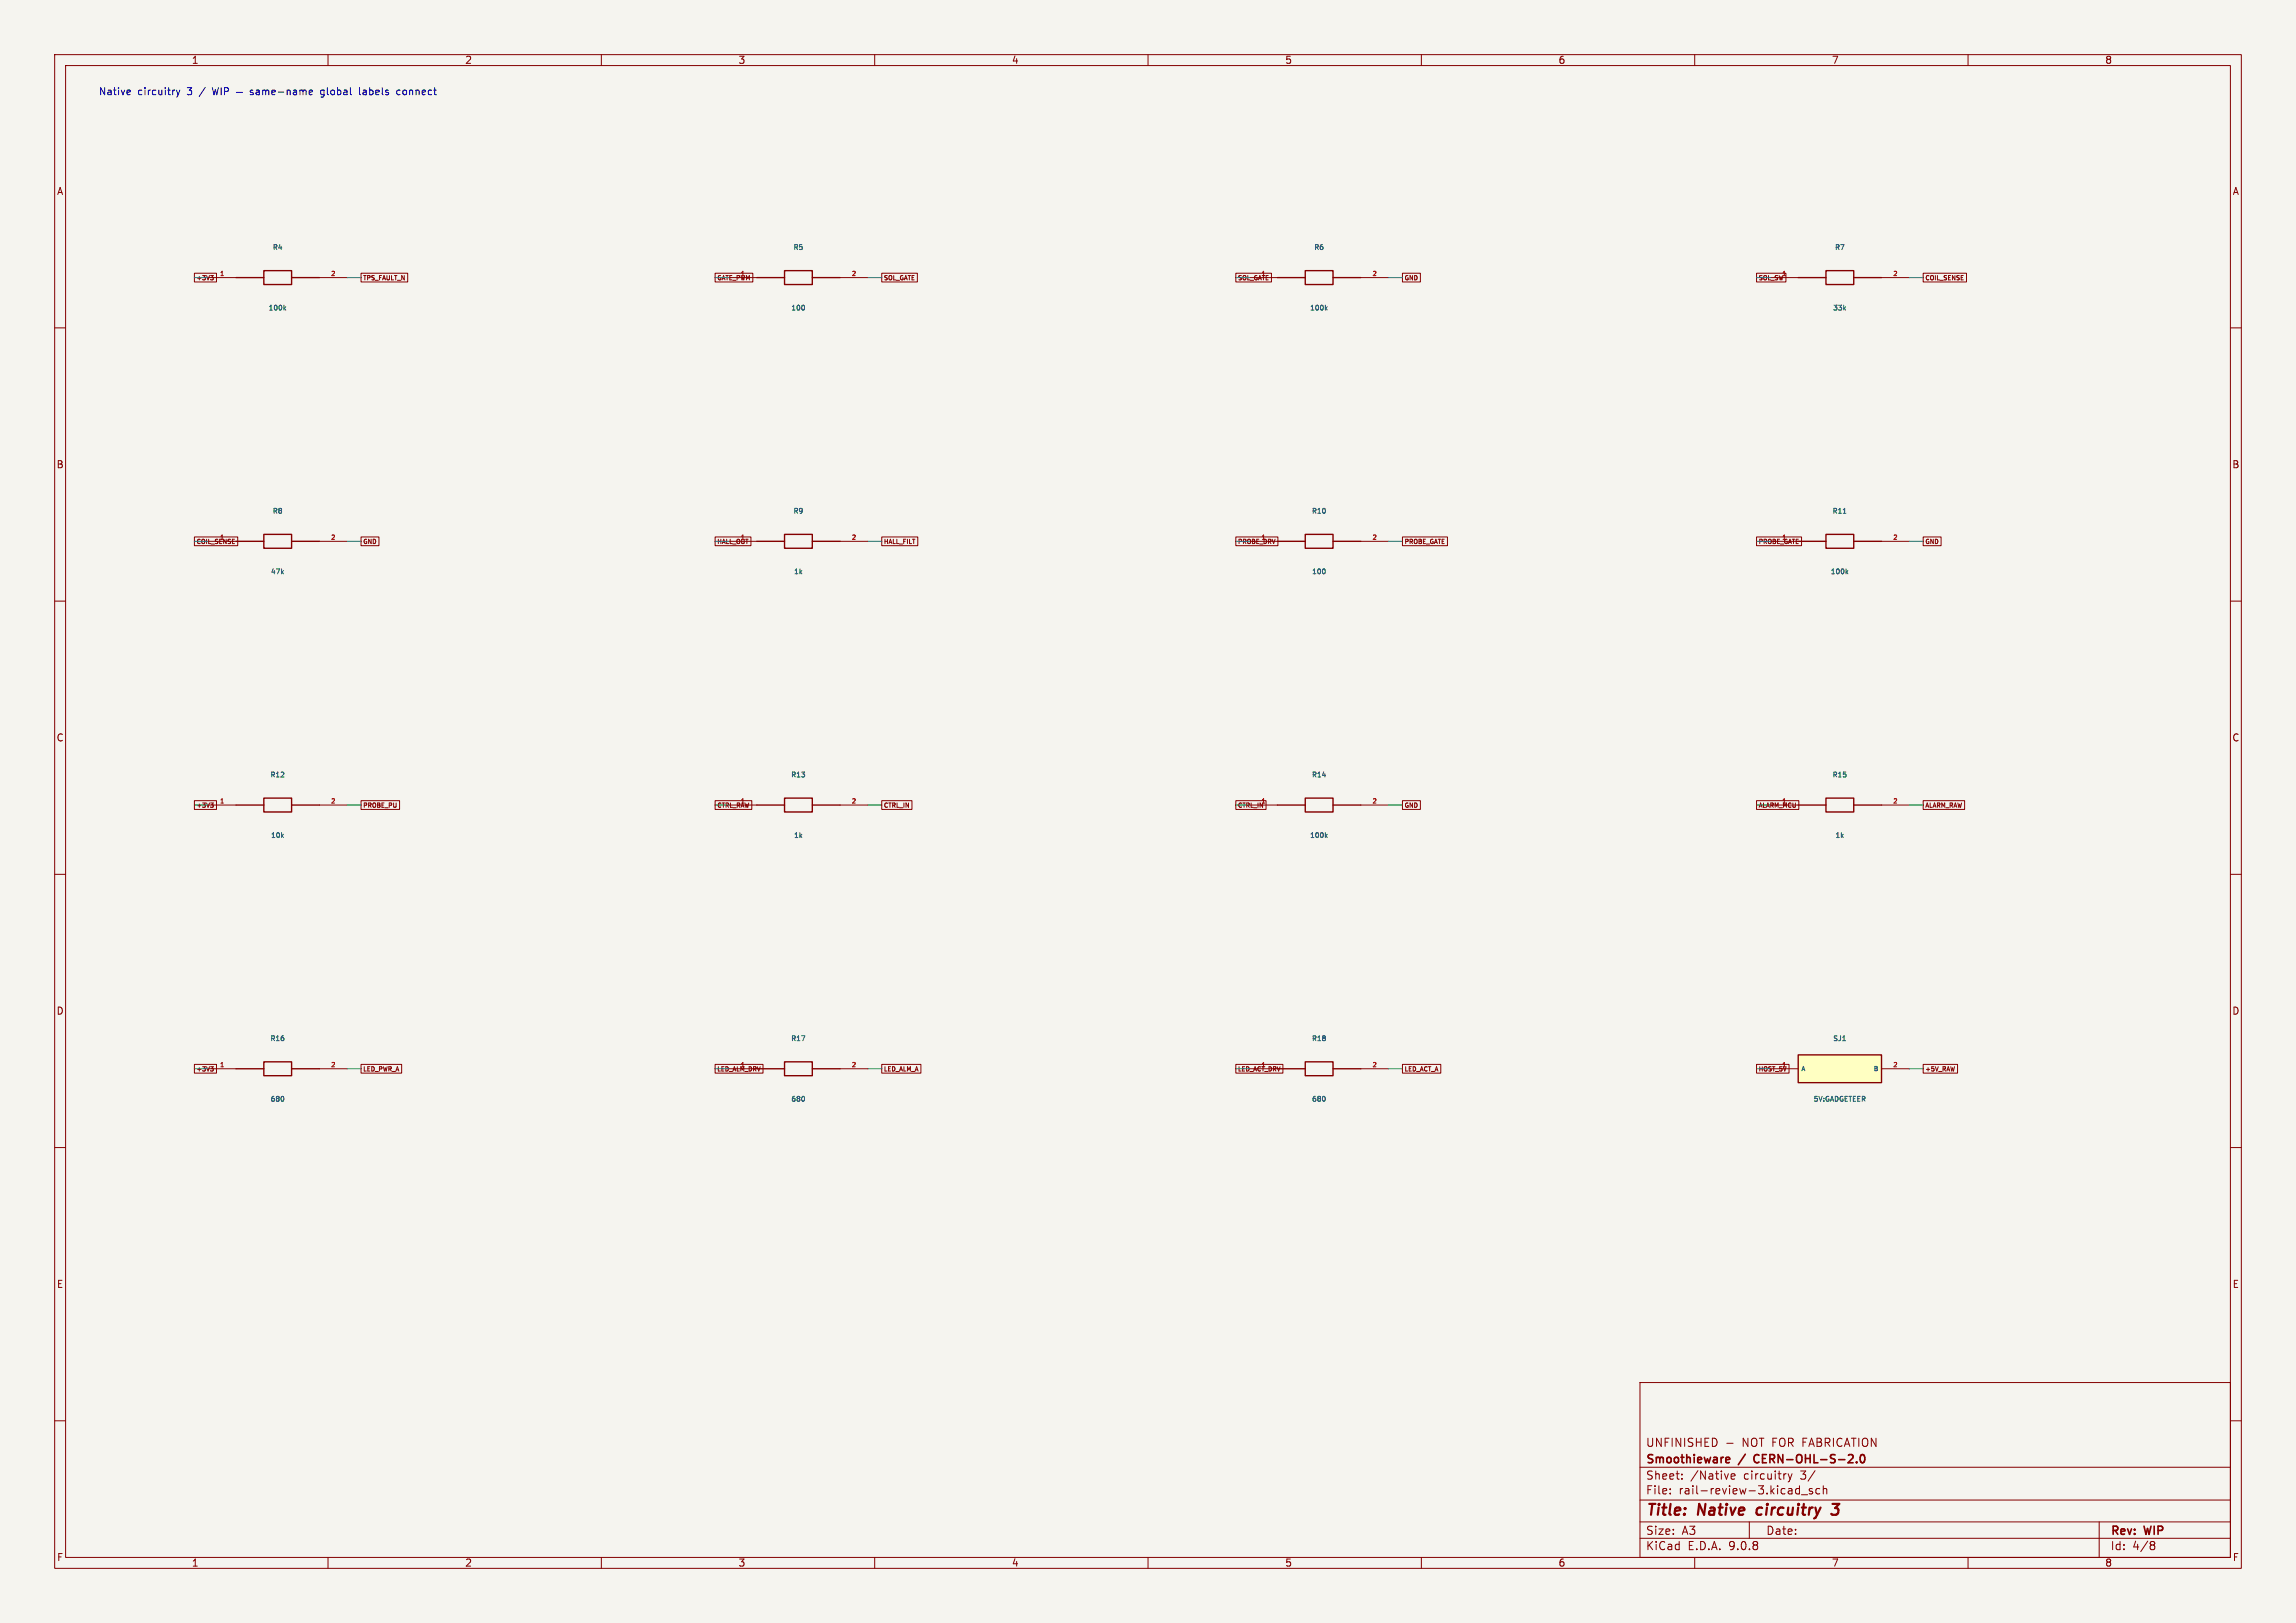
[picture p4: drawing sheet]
<svg xmlns="http://www.w3.org/2000/svg" width="420mm" height="297mm" viewBox="0 0 420 297" stroke-linecap="round" stroke-linejoin="round" font-family="sans-serif">
<defs><g id="words">
<g font-size="2.8" fill="#840000">
<text x="301" y="277.9">Title:</text>
<text x="310.6" y="277.9">Native</text>
<text x="322.2" y="277.9">circuitry</text>
</g>
<g font-size="2.1" fill="#840000">
<text x="301" y="268.2">Smoothieware</text>
<text x="301" y="265">UNFINISHED</text>
<text x="318.2" y="268.2">/</text>
<text x="318.7" y="265">NOT FOR FABRICATION</text>
<text x="321.5" y="268.2">CERN-OHL-S-2.0</text>
<text x="301" y="273.7">File:</text>
<text x="301" y="271">Sheet:</text>
<text x="307.1" y="273.7">rail-review-3.kicad_sch</text>
<text x="309.2" y="271">/Native</text>
<text x="319" y="271">circuitry</text>
<text x="329.5" y="271">3/</text>
<text x="301" y="281.1">Size:</text>
<text x="307.6" y="281.1">A3</text>
<text x="323" y="281.1">Date:</text>
<text x="386" y="281.3">Rev:</text>
<text x="392.4" y="281.3">WIP</text>
<text x="301" y="283.9">KiCad</text>
<text x="308.7" y="283.9">E.D.A.</text>
<text x="316.3" y="283.9">9.0.8</text>
<text x="386" y="283.9">Id:</text>
<text x="390.1" y="283.9">4/8</text>
</g>
<g font-size="1.8" fill="#840000">
<text x="35" y="11.9">1</text>
<text x="85" y="11.9">2</text>
<text x="135" y="11.9">3</text>
<text x="185" y="11.9">4</text>
<text x="235" y="11.9">5</text>
<text x="285" y="11.9">6</text>
<text x="335" y="11.9">7</text>
<text x="385" y="11.9">8</text>
<text x="10.3" y="35.9">A</text>
<text x="408.3" y="35.9">A</text>
<text x="10.3" y="85.9">B</text>
<text x="408.2" y="85.9">B</text>
<text x="10.3" y="135.9">C</text>
<text x="408.2" y="135.9">C</text>
<text x="10.3" y="185.9">D</text>
<text x="408.2" y="185.9">D</text>
<text x="10.3" y="235.9">E</text>
<text x="408.3" y="235.9">E</text>
<text x="10.3" y="285.9">F</text>
<text x="35" y="286.9">1</text>
<text x="85" y="286.9">2</text>
<text x="135" y="286.9">3</text>
<text x="185" y="286.9">4</text>
<text x="235" y="286.9">5</text>
<text x="285" y="286.9">6</text>
<text x="335" y="286.9">7</text>
<text x="385" y="286.9">8</text>
<text x="408.3" y="285.9">F</text>
</g>
<g font-size="1.8" fill="#0000c2">
<text x="18" y="17.6">Native</text>
<text x="25.2" y="17.6">circuitry</text>
<text x="34.4" y="17.6">3</text>
<text x="36.8" y="17.6">/</text>
<text x="59.7" y="17.6">global</text>
<text x="66.9" y="17.6">labels</text>
<text x="74" y="17.6">connect</text>
</g>
<g font-size="1.3" fill="#006464">
<text x="49.8" y="45.9">R4</text>
<text x="145" y="45.9">R5</text>
<text x="240.3" y="45.9">R6</text>
<text x="335.5" y="45.9">R7</text>
<text x="49" y="57">100k</text>
<text x="144.6" y="57">100</text>
<text x="239.5" y="57">100k</text>
<text x="335.2" y="57">33k</text>
<text x="49.8" y="94.2">R8</text>
<text x="145" y="94.2">R9</text>
<text x="239.9" y="94.2">R10</text>
<text x="335.1" y="94.2">R11</text>
<text x="49.4" y="105.3">47k</text>
<text x="145.1" y="105.3">1k</text>
<text x="239.9" y="105.3">100</text>
<text x="334.8" y="105.3">100k</text>
<text x="49.4" y="142.5">R12</text>
<text x="144.6" y="142.5">R13</text>
<text x="239.9" y="142.5">R14</text>
<text x="335.1" y="142.5">R15</text>
<text x="49.4" y="153.5">10k</text>
<text x="145.1" y="153.5">1k</text>
<text x="239.5" y="153.5">100k</text>
<text x="335.6" y="153.5">1k</text>
<text x="49.4" y="190.7">R16</text>
<text x="144.6" y="190.7">R17</text>
<text x="239.9" y="190.7">R18</text>
<text x="335.2" y="190.7">SJ1</text>
<text x="49.4" y="201.8">680</text>
<text x="144.6" y="201.8">680</text>
<text x="239.9" y="201.8">680</text>
<text x="331.6" y="201.8">5V:GADGETEER</text>
</g>
<g font-size="1.1" fill="#840000">
<text x="35.9" y="51.5">+3V3</text>
<text x="66.3" y="51.5">TPS_FAULT_N</text>
<text x="131.1" y="51.5">GATE_PWM</text>
<text x="135.4" y="50.5">1</text>
<text x="161.6" y="51.5">SOL_GATE</text>
<text x="226.4" y="51.5">SOL_GATE</text>
<text x="230.6" y="50.5">1</text>
<text x="256.8" y="51.5">GND</text>
<text x="321.6" y="51.5">SOL_SW</text>
<text x="352.1" y="51.5">COIL_SENSE</text>
<text x="35.9" y="99.7">COIL_SENSE</text>
<text x="40.1" y="98.8">1</text>
<text x="66.3" y="99.7">GND</text>
<text x="131.1" y="99.7">HALL_OUT</text>
<text x="135.4" y="98.8">1</text>
<text x="161.6" y="99.7">HALL_FILT</text>
<text x="226.4" y="99.7">PROBE_DRV</text>
<text x="256.8" y="99.7">PROBE_GATE</text>
<text x="321.6" y="99.7">PROBE_GATE</text>
<text x="325.9" y="98.8">1</text>
<text x="352.1" y="99.7">GND</text>
<text x="35.9" y="148">+3V3</text>
<text x="66.3" y="148">PROBE_PU</text>
<text x="131.1" y="148">CTRL_RAW</text>
<text x="135.4" y="147.1">1</text>
<text x="161.6" y="148">CTRL_IN</text>
<text x="226.4" y="148">CTRL_IN</text>
<text x="256.8" y="148">GND</text>
<text x="321.6" y="148">ALARM_MCU</text>
<text x="352.1" y="148">ALARM_RAW</text>
<text x="35.9" y="196.3">+3V3</text>
<text x="66.3" y="196.3">LED_PWR_A</text>
<text x="131.1" y="196.3">LED_ALM_DRV</text>
<text x="161.6" y="196.3">LED_ALM_A</text>
<text x="226.4" y="196.3">LED_ACT_DRV</text>
<text x="230.6" y="195.3">1</text>
<text x="256.8" y="196.3">LED_ACT_A</text>
<text x="321.6" y="196.3">HOST_5V</text>
<text x="325.9" y="195.3">1</text>
<text x="352.1" y="196.3">+5V_RAW</text>
</g>
<g font-size="1.1" fill="#a90000">
<text x="40.1" y="50.5">1</text>
<text x="60.4" y="50.5">2</text>
<text x="155.7" y="50.5">2</text>
<text x="250.9" y="50.5">2</text>
<text x="325.9" y="50.5">1</text>
<text x="346.2" y="50.5">2</text>
<text x="60.4" y="98.8">2</text>
<text x="155.7" y="98.8">2</text>
<text x="230.6" y="98.8">1</text>
<text x="250.9" y="98.8">2</text>
<text x="346.2" y="98.8">2</text>
<text x="40.1" y="147.1">1</text>
<text x="60.4" y="147.1">2</text>
<text x="155.7" y="147.1">2</text>
<text x="230.6" y="147.1">1</text>
<text x="250.9" y="147.1">2</text>
<text x="325.9" y="147.1">1</text>
<text x="346.2" y="147.1">2</text>
<text x="40.1" y="195.3">1</text>
<text x="60.4" y="195.3">2</text>
<text x="135.4" y="195.3">1</text>
<text x="155.7" y="195.3">2</text>
<text x="250.9" y="195.3">2</text>
<text x="346.2" y="195.3">2</text>
</g>
<g font-size="1.1" fill="#006464">
<text x="329.4" y="196.2">A</text>
<text x="342.6" y="196.2">B</text>
</g>
</g></defs>
<path d="M0 0h420v297h-420z" fill="#f5f4ef" stroke="#f5f4ef" stroke-width=".18"/>
<g fill="none" stroke="#840000" stroke-width=".18">
<path d="M10 10h400v277h-400zM12 12h396v273h-396zM60 10v2M110 10v2M160 10v2M210 10v2M260 10v2M310 10v2M360 10v2M228.6 50.8h5.1M248.9 50.8h5.1M323.8 50.8h5.1"/>
<path d="M344.2 50.8h5M10 60h2M408 60h2M228.6 99.1h5.1M248.9 99.1h5.1M323.8 99.1h5.1M344.2 99.1h5M10 110h2M408 110h2M10 160h2M133.3 147.3h5.1M153.7 147.3h5"/>
<path d="M228.6 147.3h5.1M248.9 147.3h5.1M408 160h2M228.6 195.6h5.1M248.9 195.6h5.1M10 210h2M408 210h2M300 253h108v32h-108zM10 260h2M300 278.5h108M300 274.5h108M300 268.5h108"/>
<path d="M305.5 273.2v.2M305.5 272.5v.1M307.7 270.5v.2M307.7 269.8v.1M315.9 264.1h1.1M316.7 270.2l.7-.2-.1-.2-.4-.1-.2 .2v.7h.6M320 278.5v3M327.1 269.7l.3 1M327.4 270.7l-.3 .5M327.8 269.7l-.4 1M328.7 272.4l.5 .1M329.2 271.9v1.5"/>
<path d="M329.2 273.3l-.5 .1M329.5 273.5h1.2M331.5 272.5l-.3-.1-.3 .2 .1 .2 .5 .2v.3h-.6M332.9 272.5l-.5-.1-.2 .3v.4l.1 .2h.6M333.5 272.5l.2-.1 .4 .1 .1 .9M333.5 271.9v1.5M384 278.5v6.5M408 260h2M60 285v2M110 285v2M160 285v2M210 285v2"/>
<path d="M260 285v2M300 281.5h108M310 285v2M360 285v2M393.6 282.1l.4 .1 .2 .2-.3 .3M393.6 282.7h.3M393.9 282.7l.2 .2 .1 .4-.2 .2-.4 .1"/>
</g>
<path d="M321.5 276.1l-.2 .7 .3 .4M335.2 275.2h1.2l-.7 .8h.3l.2 .2v.6l-.1 .2-.3 .2h-.6l-.2-.2" fill="none" stroke="#840000" stroke-width=".4"/>
<path d="M315.9 266.7l.4 .1 .1 .2-.7 .2M316.3 267.6l-.4 .1M321 266.4l-.2 .4 .2 .7M338 267.7h1M338.9 266.3v.5M339.6 267.5v.2M340.4 266.3l.2-.1a.8 .8 0 0 1 .5 .7 .8 .8 0 0 1-.5 .8l-.2-.2-.1-.4z" fill="none" stroke="#840000" stroke-width=".3"/>
<g fill="none" stroke="#840000" stroke-width=".25">
<path d="M233.7 50.8h5.1M238.8 49.5h5v2.6h-5zM243.8 50.8h5.1M328.9 50.8h5.1M334 49.5h5.1v2.6h-5.1zM339.1 50.8h5.1M233.7 99.1h5.1M238.8 97.8h5v2.5h-5zM243.8 99.1h5.1M328.9 99.1h5.1M334 97.8h5.1v2.5h-5.1zM339.1 99.1h5.1"/>
<path d="M138.4 147.3h5.1M143.5 146.1h5.1v2.5h-5.1zM148.6 147.3h5.1M233.7 147.3h5.1M238.8 146.1h5v2.5h-5zM243.8 147.3h5.1M233.7 195.6h5.1M238.8 194.3h5v2.6h-5zM243.8 195.6h5.1"/>
</g>
<path d="M242.5 56.4l.3 .3M242.8 56.1l-.4 .4M337.2 93.9h.5M242.3 104.2v.7M337.8 104.7l.2 .3M338 104.4l-.3 .4M242.5 152.9l.3 .4M242.8 152.7l-.4 .3M242.3 200.7v.7" fill="none" stroke="#006464" stroke-width=".18"/>
<path d="M328.9 193h15.3v5.1h-15.3z" fill="#ffffc2"/>
<g fill="none" stroke="#840000" stroke-width=".25">
<path d="M43.2 50.8h5.1M48.3 49.5h5v2.6h-5zM53.3 50.8h5.1M138.4 50.8h5.1M143.5 49.5h5.1v2.6h-5.1zM148.6 50.8h5.1M43.2 99.1h5.1M48.3 97.8h5v2.5h-5zM53.3 99.1h5.1M138.4 99.1h5.1M143.5 97.8h5.1v2.5h-5.1zM148.6 99.1h5.1"/>
<path d="M43.2 147.3h5.1M48.3 146.1h5v2.5h-5zM53.3 147.3h5.1M328.9 147.3h5.1M334 146.1h5.1v2.5h-5.1zM339.1 147.3h5.1M43.2 195.6h5.1M48.3 194.3h5v2.6h-5zM53.3 195.6h5.1M138.4 195.6h5.1M143.5 194.3h5.1v2.6h-5.1zM148.6 195.6h5.1"/>
<path d="M328.9 193h15.3v5.1h-15.3z"/>
</g>
<g fill="none" stroke="#840000" stroke-width=".18">
<path d="M35.6 50h4v1.6h-4zM38.1 50.8h5.1M38.5 50.4h.5l-.3 .3 .3 .1v.3l-.4 .1M58.4 50.8h5.1M66 50h8.6v1.6h-8.6zM130.8 50h6.9v1.6h-6.9zM133.3 50.8h5.1M153.7 50.8h5M161.3 50h6.5v1.6h-6.5zM226.1 50h6.5v1.6h-6.5zM256.5 50h3.3v1.6h-3.3zM321.3 50h5.4v1.6h-5.4z"/>
<path d="M351.8 50h7.9v1.6h-7.9zM35.6 98.3h7.9v1.6h-7.9zM38.1 99.1h5.1M58.4 99.1h5.1M66 98.3h3.3v1.6h-3.3zM130.8 98.3h6.6v1.6h-6.6zM133.3 99.1h5.1M153.7 99.1h5M161.3 98.3h6.6v1.6h-6.6zM226.1 98.3h7.7v1.6h-7.7zM256.5 98.3h8.3v1.6h-8.3zM321.3 98.3h8.2v1.6h-8.2z"/>
<path d="M351.8 98.3h3.3v1.6h-3.3zM35.6 146.5h4v1.6h-4zM38.1 147.3h5.1M38.5 146.9h.5l-.3 .3 .3 .1v.3l-.4 .1M58.4 147.3h5.1M66 146.5h7.1v1.6h-7.1zM130.8 146.5h6.7v1.6h-6.7zM161.3 146.5h5.5v1.6h-5.5zM226.1 146.5h5.5v1.6h-5.5zM256.5 146.5h3.3v1.6h-3.3zM321.3 146.5h7.7v1.6h-7.7zM323.8 147.3h5.1"/>
<path d="M344.2 147.3h5M351.8 146.5h7.6v1.6h-7.6zM35.6 194.8h4v1.6h-4zM38.1 195.6h5.1M38.5 195.2h.5l-.3 .3 .3 .1v.2l-.4 .2M58.4 195.6h5.1M66 194.8h7.5v1.6h-7.5zM130.8 194.8h8.8v1.6h-8.8zM133.3 195.6h5.1M153.7 195.6h5M161.3 194.8h7.2v1.6h-7.2zM226.1 194.8h8.6v1.6h-8.6z"/>
<path d="M256.5 194.8h7.1v1.6h-7.1zM321.3 194.8h6v1.6h-6zM323.8 195.6h5.1M344.2 195.6h5M351.8 194.8h6.3v1.6h-6.3z"/>
</g>
<path d="M52 56.4l.3 .3M52.3 56.1l-.4 .4M147.1 55.9v.8M337.1 190.4h.5M51.8 200.7v.7M147.1 200.7v.7" fill="none" stroke="#006464" stroke-width=".18"/>
<g fill="none" stroke="#009600" stroke-width=".18">
<path d="M35.6 50.8h2.5M63.5 50.8h2.5M130.8 50.8h2.5M158.7 50.8h2.6M226.1 50.8h2.5M254 50.8h2.5M321.3 50.8h2.5M349.2 50.8h2.6M35.6 99.1h2.5M63.5 99.1h2.5M130.8 99.1h2.5M158.7 99.1h2.6"/>
<path d="M226.1 99.1h2.5M254 99.1h2.5M321.3 99.1h2.5M349.2 99.1h2.6M35.6 147.3h2.5M63.5 147.3h2.5M130.8 147.3h2.5M158.7 147.3h2.6M226.1 147.3h2.5M254 147.3h2.5M321.3 147.3h2.5M349.2 147.3h2.6"/>
<path d="M35.6 195.6h2.5M63.5 195.6h2.5M130.8 195.6h2.5M158.7 195.6h2.6M226.1 195.6h2.5M254 195.6h2.5M321.3 195.6h2.5M349.2 195.6h2.6"/>
</g>
<g fill="none" stroke="#0000c2" stroke-width=".18">
<path d="M23.7 16.5l.2 .3-.7 .1M23.8 17.3h-.1M32.3 16.5l.3 .8M32.6 17.3l-.3 .5M32.9 16.5l-.3 .8M38.8 16l.3 1.3 .3-.9 .2 .9 .4-1.3M40.4 16v1.3M41.1 16.7h.6l.1-.2-.1-.3-.6-.2v1.3M43.2 16.9h1.1M46.3 16.5h-.3l-.2 .2v.1l.5 .2v.3h-.5M46.9 16.5h.5v.8M47.4 16.8h-.4l-.2 .2 .2 .3h.4"/>
<path d="M48.1 16.6l.3-.1 .2 .2M48.1 16.5v.8M48.6 16.7l.2-.2h.3l.1 .8M48.6 16.7v.6M49.7 16.9l.7-.1-.1-.3h-.4l-.2 .2 .1 .6h.5M50.9 16.8h1M52.5 16.6l.2-.1h.3l.1 .8M52.5 16.5v.8M53.7 16.5h.5l.1 .8M54.3 16.8h-.5l-.2 .2 .2 .3h.5M54.9 16.6l.3-.1 .2 .2M54.9 16.5v.8"/>
<path d="M55.4 16.7l.2-.2h.3l.1 .8M55.4 16.7v.6M56.5 16.9l.7-.1-.1-.3h-.4l-.2 .2 .1 .6h.5M58.7 17.7h.4M59.1 16.5h-.3l-.2 .2 .1 .5 .4 .1M65.8 16v1.2l.2 .1M66.4 16.9v.4M73.2 16.5h-.4l-.2 .2 .1 .6h.5"/>
</g>
<use href="#words"/>
</svg>
